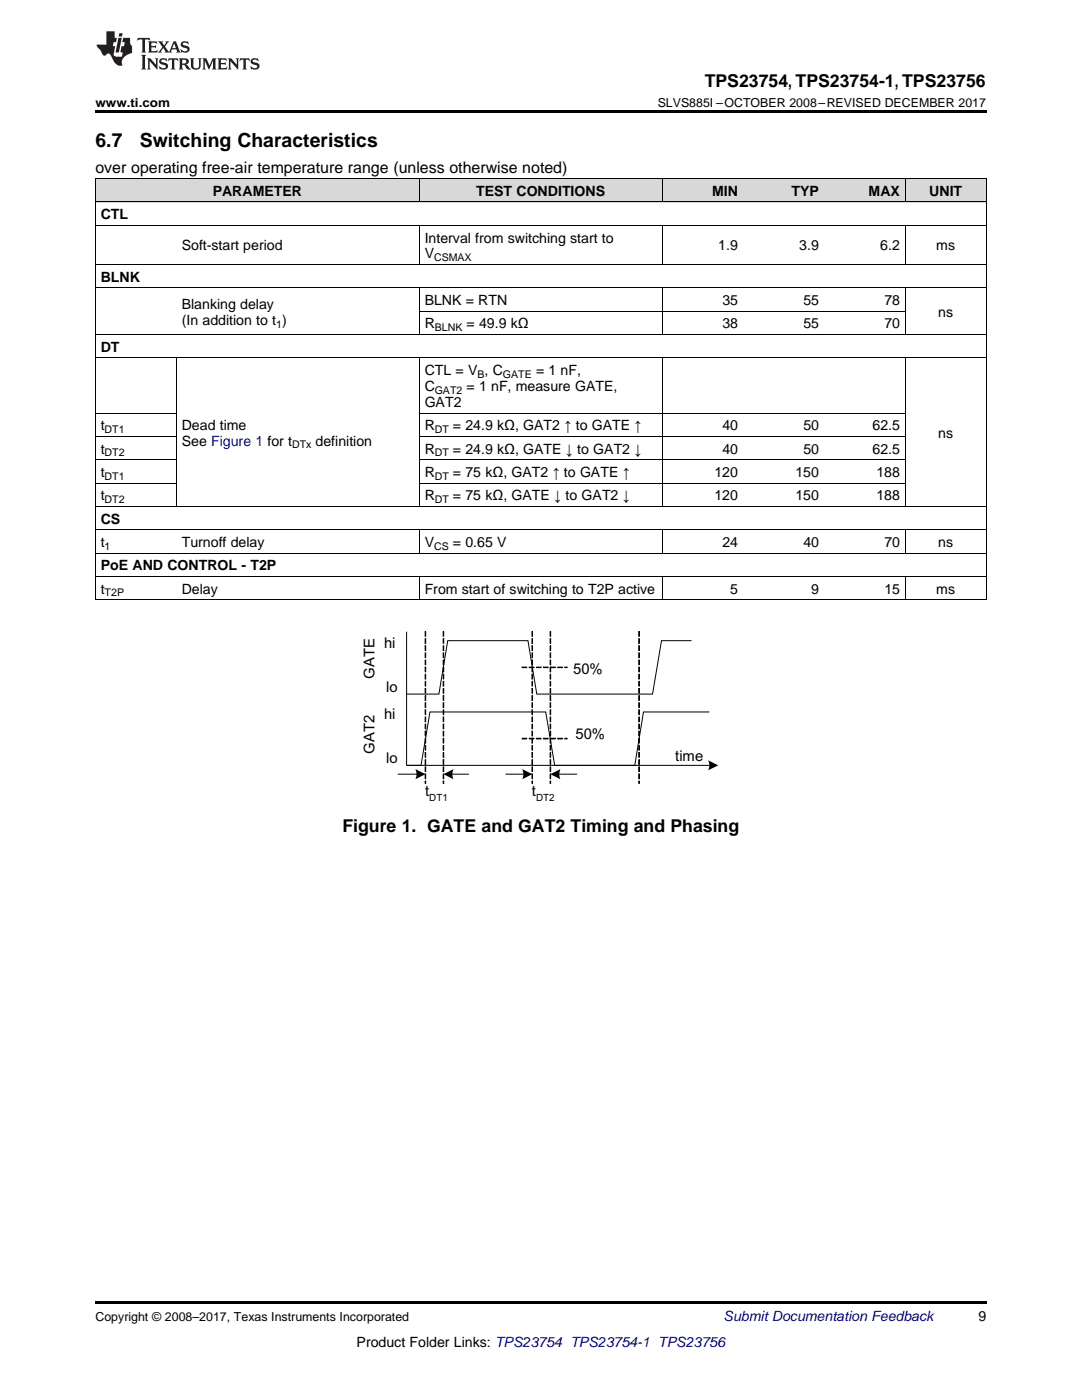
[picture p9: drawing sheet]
<svg xmlns="http://www.w3.org/2000/svg" width="216mm" height="279mm" viewBox="0 0 216 279" stroke-linecap="round" stroke-linejoin="round" font-family="sans-serif">
<defs><g id="words">
<g font-size="3.9">
<text x="19" y="29.3">6.7</text>
<text x="27.9" y="29.3">Switching Characteristics</text>
</g>
<g font-size="3.5">
<text x="140.6" y="17.3">TPS23754, TPS23754-1, TPS23756</text>
<text x="68.3" y="166.1">Figure 1. GATE and GAT2 Timing and Phasing</text>
</g>
<text font-size="3.2" x="19" y="34.4">over operating free-air temperature range (unless otherwise noted)</text>
<g font-size="3" fill="#010202">
<text x="76.6" y="129.2">hi</text>
<text x="74.7" y="135.5" transform="rotate(-90 74.7 135.5)">GATE</text>
<text x="114.4" y="134.6">50%</text>
<text x="76.6" y="143.4">hi</text>
<text x="77.1" y="138.1">lo</text>
<text x="114.8" y="147.4">50%</text>
<text x="74.7" y="150.5" transform="rotate(-90 74.7 150.5)">GAT2</text>
<text x="77.1" y="152.3">lo</text>
<text x="134.7" y="151.8">time</text>
<text x="84.8" y="159">t</text>
<text x="106.1" y="159">t</text>
</g>
<g font-size="2.8">
<text x="42.4" y="39.1">PARAMETER</text>
<text x="95" y="39.1">TEST CONDITIONS</text>
<text x="142.1" y="39.1">MIN</text>
<text x="157.9" y="39.1">TYP</text>
<text x="173.3" y="39.1">MAX</text>
<text x="185.4" y="39.1">UNIT</text>
<text x="20.1" y="43.7">CTL</text>
<text x="36.3" y="50">Soft-start period</text>
<text x="84.7" y="48.4">Interval from switching start to</text>
<text x="84.7" y="51.6">V</text>
<text x="143.3" y="50">1.9</text>
<text x="159.5" y="50">3.9</text>
<text x="175.6" y="50">6.2</text>
<text x="186.8" y="50">ms</text>
<text x="20.1" y="56.2">BLNK</text>
<text x="36.3" y="61.6">Blanking delay</text>
<text x="36.3" y="64.8">(In addition to t )</text>
<text x="84.7" y="60.9">BLNK = RTN</text>
<text x="84.7" y="65.5">R</text>
<text x="93.1" y="65.5">= 49.9 kΩ</text>
<text x="144.1" y="60.9">35</text>
<text x="144.1" y="65.5">38</text>
<text x="160.3" y="60.9">55</text>
<text x="160.3" y="65.5">55</text>
<text x="176.5" y="60.9">78</text>
<text x="176.5" y="65.5">70</text>
<text x="187.2" y="63.2">ns</text>
<text x="20.1" y="70.2">DT</text>
<text x="84.7" y="74.9">CTL = V , C</text>
<text x="107" y="74.9">= 1 nF,</text>
<text x="84.7" y="78">C</text>
<text x="84.7" y="81.2">GAT2</text>
<text x="93.1" y="78">= 1 nF, measure GATE,</text>
<text x="20.1" y="85.9">t</text>
<text x="36.3" y="85.8">Dead time</text>
<text x="36.3" y="88.9">See Figure 1 for t</text>
<text x="63" y="88.9">definition</text>
<text x="84.7" y="85.9">R</text>
<text x="90.4" y="85.9">= 24.9 kΩ, GAT2 ↑ to GATE ↑</text>
<text x="144.1" y="85.9">40</text>
<text x="160.3" y="85.9">50</text>
<text x="174.1" y="85.9">62.5</text>
<text x="187.2" y="87.3">ns</text>
<text x="20.1" y="90.5">t</text>
<text x="20.1" y="95.2">t</text>
<text x="84.7" y="90.5">R</text>
<text x="84.7" y="95.2">R</text>
<text x="90.4" y="90.5">= 24.9 kΩ, GATE ↓ to GAT2 ↓</text>
<text x="90.4" y="95.2">= 75 kΩ, GAT2 ↑ to GATE ↑</text>
<text x="142.6" y="95.2">120</text>
<text x="144.1" y="90.5">40</text>
<text x="158.7" y="95.2">150</text>
<text x="160.3" y="90.5">50</text>
<text x="174.1" y="90.5">62.5</text>
<text x="174.9" y="95.2">188</text>
<text x="20.1" y="99.8">t</text>
<text x="84.7" y="99.8">R</text>
<text x="90.4" y="99.8">= 75 kΩ, GATE ↓ to GAT2 ↓</text>
<text x="142.6" y="99.8">120</text>
<text x="158.7" y="99.8">150</text>
<text x="174.9" y="99.8">188</text>
<text x="20.1" y="104.5">CS</text>
<text x="20.1" y="109.1">t</text>
<text x="20.1" y="113.8">PoE AND CONTROL - T2P</text>
<text x="36.3" y="109.1">Turnoff delay</text>
<text x="84.7" y="109.1">V</text>
<text x="90.4" y="109.1">= 0.65 V</text>
<text x="144.1" y="109.1">24</text>
<text x="160.3" y="109.1">40</text>
<text x="176.5" y="109.1">70</text>
<text x="187.2" y="109.1">ns</text>
<text x="20.1" y="118.5">t</text>
<text x="36.3" y="118.5">Delay</text>
<text x="84.7" y="118.5">From start of switching to T2P active</text>
<text x="145.7" y="118.5">5</text>
<text x="161.9" y="118.5">9</text>
<text x="176.5" y="118.5">15</text>
<text x="186.8" y="118.5">ms</text>
<text x="195.3" y="263.6">9</text>
<text x="71.2" y="268.9">Product Folder Links: TPS23754 TPS23754-1 TPS23756</text>
</g>
<text font-size="2.8" fill="#0000c8" x="144.4" y="263.6">Submit Documentation Feedback</text>
<g font-size="2.5">
<text x="19" y="21.4">www.ti.com</text>
<text x="131.2" y="21.4">SLVS885I –OCTOBER 2008–REVISED DECEMBER 2017</text>
<text x="19" y="263.6">Copyright © 2008–2017, Texas Instruments Incorporated</text>
</g>
<g font-size="2.1">
<text x="86.6" y="52.1">CSMAX</text>
<text x="55.1" y="65.4">1</text>
<text x="86.7" y="66.1">BLNK</text>
<text x="95.3" y="75.4">B</text>
<text x="100.4" y="75.4">GATE</text>
<text x="86.7" y="78.6">GAT2</text>
<text x="20.9" y="86.4">DT1</text>
<text x="58.3" y="89.5">DTx</text>
<text x="86.7" y="86.4">DT</text>
<text x="20.9" y="91.1">DT2</text>
<text x="20.9" y="95.7">DT1</text>
<text x="86.7" y="91.1">DT</text>
<text x="86.7" y="95.7">DT</text>
<text x="20.9" y="100.4">DT2</text>
<text x="86.7" y="100.4">DT</text>
<text x="20.9" y="109.7">1</text>
<text x="86.6" y="109.7">CS</text>
<text x="20.9" y="119">T2P</text>
</g>
<g font-size="2" fill="#010202">
<text x="85.7" y="159.9">DT1</text>
<text x="107" y="159.9">DT2</text>
</g>
</g></defs>
<g fill="#d8d8d8">
<path d="M19 35.7h16.2v4.7h-16.2z"/>
<path d="M35.2 35.7h48.5v4.7h-48.5z"/>
<path d="M83.7 35.7h48.5v4.7h-48.5z"/>
<path d="M132.2 35.7h16.1v4.7h-16.1z"/>
<path d="M148.3 35.7h16.2v4.7h-16.2z"/>
<path d="M164.5 35.7h16.2v4.7h-16.2z"/>
<path d="M180.7 35.7h16.1v4.7h-16.1z"/>
</g>
<path d="M19 259.7h177.8v.5h-177.8z" fill="#000"/>
<path d="M81.1 126.1v26.6h60.7" fill="none" stroke="#010202" stroke-width=".2"/>
<path d="M141.3 151.7l2 1-2 1 .2-.7z" fill-rule="evenodd" fill="#010202"/>
<path d="M138 127.9h-6l-1.8 10.6h-23.1l-1.8-10.6h-16l-1.7 10.6h-6.5M141.5 142.1h-13.1l-1.7 10.6h-16l-1.8-10.6h-23.1l-1.8 10.6h-2.9" fill="none" stroke="#010202" stroke-width=".2"/>
<path d="M84.9 126v1zM84.8 127.5h.1v.9zM84.8 128.9h.1v.9h-.1zM84.9 130.3v.9zM84.8 131.8l.1-.1v1l-.1-.1zM84.8 133.2h.1v.9zM84.9 134.5v1zM84.9 136v.9h-.1zM84.8 137.4h.1v1zM84.9 138.8v1zM84.8 140.3l.1-.1v1h-.1zM84.9 141.7v.9zM84.8 143.1h.1v.9zM84.9 144.5v.9h-.1zM84.8 146h.1v.9zM84.8 147.4h.1v.9zM84.8 148.8h.1v.9h-.1zM84.8 150.2h.1v.9zM84.8 151.7l.1-.1v1zM84.9 153v1l-.1-.1zM84.8 154.5h.1v.9zM84.9 155.9v.4h-.1z" fill="#010202"/>
<g fill="none" stroke="#010202" stroke-width=".2">
<path d="M84.8 127.5h.1v.9zM84.8 128.9h.1v.9h-.1zM84.8 131.8l.1-.1v1l-.1-.1zM84.8 133.2h.1v.9zM84.8 137.4h.1v1zM84.9 126v1zM84.9 130.3v.9zM84.9 134.5v1zM84.9 136v.9h-.1zM84.9 138.8v1zM84.8 140.3l.1-.1v1h-.1zM84.8 143.1h.1v.9z"/>
<path d="M84.8 146h.1v.9zM84.8 147.4h.1v.9zM84.8 148.8h.1v.9h-.1zM84.8 150.2h.1v.9zM84.8 151.7l.1-.1v1zM84.8 154.5h.1v.9zM84.9 141.7v.9zM84.9 144.5v.9h-.1zM84.9 153v1l-.1-.1zM84.9 155.9v.4h-.1z"/>
</g>
<path d="M88.4 126h.1v1zM88.4 127.5h.1v.9zM88.4 128.9h.1v.9h-.1zM88.4 130.3h.1v.9zM88.4 131.7h.1v1h-.1zM88.4 133.2h.1v.9zM88.4 134.6h.1v.9zM88.4 136h.1v.9h-.1zM88.4 137.4h.1v1zM88.4 138.8h.1v1zM88.4 140.2h.1v1h-.1zM88.5 141.7v.9zM88.4 143.1h.1v.9zM88.4 144.5h.1v.9h-.1zM88.4 146h.1v.9zM88.4 147.4h.1v.9zM88.4 148.8h.1v.9h-.1zM88.4 150.2h.1v.9zM88.4 151.6h.1v1zM88.4 153h.1v1h-.1zM88.4 154.5h.1v.9zM88.4 155.9h.1v.4h-.1z" fill="#010202"/>
<g fill="none" stroke="#010202" stroke-width=".2">
<path d="M88.4 126h.1v1zM88.4 127.5h.1v.9zM88.4 128.9h.1v.9h-.1zM88.4 130.3h.1v.9zM88.4 131.7h.1v1h-.1zM88.4 133.2h.1v.9zM88.4 134.6h.1v.9zM88.4 136h.1v.9h-.1zM88.4 137.4h.1v1zM88.4 138.8h.1v1zM88.4 140.2h.1v1h-.1zM88.4 143.1h.1v.9z"/>
<path d="M88.4 144.5h.1v.9h-.1zM88.4 146h.1v.9zM88.4 147.4h.1v.9zM88.4 148.8h.1v.9h-.1zM88.4 150.2h.1v.9zM88.4 151.6h.1v1zM88.4 153h.1v1h-.1zM88.4 154.5h.1v.9zM88.4 155.9h.1v.4h-.1zM88.5 141.7v.9z"/>
</g>
<path d="M106.2 126v1zM106.1 127.5h.2l-.1 .9zM106.1 128.9h.2v.9h-.2zM106.2 130.3v.9zM106.1 131.8l.2-.1v1l-.2-.1zM106.1 133.2h.2l-.1 .9zM106.2 134.5v1zM106.2 136l.1 .9h-.2zM106.1 137.4h.2l-.1 1zM106.2 138.8v1zM106.1 140.3l.2-.1v1h-.2zM106.2 141.7v.9zM106.1 143.1h.2l-.1 .9zM106.1 144.5h.2v.9h-.2zM106.1 146h.2l-.1 .9zM106.1 147.4h.2l-.1 .9zM106.1 148.8h.2v.9h-.2zM106.1 150.2h.2l-.1 .9zM106.1 151.7l.2-.1-.1 1zM106.1 153.1l.2-.1v1l-.2-.1zM106.1 154.5h.2l-.1 .9zM106.2 155.9l.1 .4h-.2z" fill="#010202"/>
<g fill="none" stroke="#010202" stroke-width=".2">
<path d="M106.1 127.5h.2l-.1 .9zM106.1 128.9h.2v.9h-.2zM106.1 131.8l.2-.1v1l-.2-.1zM106.1 133.2h.2l-.1 .9zM106.1 137.4h.2l-.1 1zM106.2 126v1zM106.2 130.3v.9zM106.2 134.5v1zM106.2 136l.1 .9h-.2zM106.2 138.8v1zM106.1 140.3l.2-.1v1h-.2zM106.1 143.1h.2l-.1 .9z"/>
<path d="M106.1 144.5h.2v.9h-.2zM106.1 146h.2l-.1 .9zM106.1 147.4h.2l-.1 .9zM106.1 148.8h.2v.9h-.2zM106.1 150.2h.2l-.1 .9zM106.1 151.7l.2-.1-.1 1zM106.1 153.1l.2-.1v1l-.2-.1zM106.1 154.5h.2l-.1 .9zM106.2 141.7v.9zM106.2 155.9l.1 .4h-.2z"/>
</g>
<path d="M109.8 126l.1 .1v.9zM109.8 127.5h.1v.9zM109.8 128.9h.1v.9zM109.8 130.3h.1v.9zM109.8 131.7l.1 .1v.9zM109.8 133.2h.1l-.1 .9zM109.8 134.6h.1v.9zM109.8 136h.1v.9zM109.8 137.4h.1l-.1 1zM109.8 138.8l.1 .1v.9zM109.8 140.2l.1 .1v.9zM109.8 141.7v.9zM109.8 143.1h.1v.9zM109.8 144.5h.1v.9zM109.8 146h.1l-.1 .9zM109.8 147.4h.1v.9zM109.8 148.8h.1v.9zM109.8 150.2h.1l-.1 .9zM109.8 151.6l.1 .1v.9zM109.8 153l.1 .1v.9zM109.8 154.5h.1l-.1 .9zM109.8 155.9h.1v.4z" fill="#010202"/>
<g fill="none" stroke="#010202" stroke-width=".2">
<path d="M109.8 126l.1 .1v.9zM109.8 127.5h.1v.9zM109.8 128.9h.1v.9zM109.8 130.3h.1v.9zM109.8 131.7l.1 .1v.9zM109.8 133.2h.1l-.1 .9zM109.8 134.6h.1v.9zM109.8 136h.1v.9zM109.8 137.4h.1l-.1 1zM109.8 138.8l.1 .1v.9zM109.8 140.2l.1 .1v.9zM109.8 143.1h.1v.9z"/>
<path d="M109.8 144.5h.1v.9zM109.8 146h.1l-.1 .9zM109.8 147.4h.1v.9zM109.8 148.8h.1v.9zM109.8 150.2h.1l-.1 .9zM109.8 151.6l.1 .1v.9zM109.8 153l.1 .1v.9zM109.8 154.5h.1l-.1 .9zM109.8 155.9h.1v.4zM109.8 141.7v.9z"/>
</g>
<path d="M127.5 126l.1 .1-.1 .9zM127.5 127.5h.1l-.1 .9zM127.5 128.9h.1l-.1 .9zM127.5 130.3l.1 .1-.1 .8zM127.5 131.8h.1v.9l-.1-.1zM127.5 133.2h.1l-.1 .9zM127.5 134.5l.1 .1-.1 .9zM127.5 136h.1v.9h-.1zM127.5 137.4l.1 .1-.1 .9zM127.5 138.8l.1 .9-.1 .1zM127.5 140.3h.1v.9h-.1zM127.5 141.7h.1l-.1 .9zM127.5 143.1l.1 .1-.1 .8zM127.5 144.5l.1 .1v.8h-.1zM127.5 146h.1l-.1 .9zM127.5 147.4h.1l-.1 .9zM127.5 148.8h.1v.9h-.1zM127.5 150.2h.1l-.1 .9zM127.5 151.7h.1l-.1 .9zM127.5 153l.1 .1v.9l-.1-.1zM127.5 154.5h.1l-.1 .9zM127.5 155.9l.1 .4h-.1z" fill="#010202"/>
<g fill="none" stroke="#010202" stroke-width=".2">
<path d="M127.5 127.5h.1l-.1 .9zM127.5 128.9h.1l-.1 .9zM127.5 131.8h.1v.9l-.1-.1zM127.5 133.2h.1l-.1 .9zM127.5 137.4l.1 .1-.1 .9zM127.5 126l.1 .1-.1 .9zM127.5 130.3l.1 .1-.1 .8zM127.5 134.5l.1 .1-.1 .9zM127.5 136h.1v.9h-.1zM127.5 138.8l.1 .9-.1 .1zM79.4 154.5h4M127.5 140.3h.1v.9h-.1z"/>
<path d="M127.5 143.1l.1 .1-.1 .8zM127.5 146h.1l-.1 .9zM127.5 147.4h.1l-.1 .9zM127.5 148.8h.1v.9h-.1zM127.5 150.2h.1l-.1 .9zM127.5 151.7h.1l-.1 .9zM127.5 154.5h.1l-.1 .9zM127.5 141.7h.1l-.1 .9zM127.5 144.5l.1 .1v.8h-.1zM127.5 153l.1 .1v.9l-.1-.1zM127.5 155.9l.1 .4h-.1z"/>
</g>
<path d="M82.9 153.5l2 1-2 1 .2-.7z" fill-rule="evenodd" fill="#010202"/>
<path d="M90 154.5h3.6" fill="none" stroke="#010202" stroke-width=".2"/>
<path d="M88.5 154.5l2-1-.2 .8 .2 1.2z" fill-rule="evenodd" fill="#010202"/>
<path d="M100.9 154.5h3.8" fill="none" stroke="#010202" stroke-width=".2"/>
<path d="M104.2 153.5l2 1-2 1a2.26 2.26 0 0 0 0-2z" fill-rule="evenodd" fill="#010202"/>
<path d="M111.3 154.5h3.9" fill="none" stroke="#010202" stroke-width=".2"/>
<path d="M109.8 154.5l2-1a2.26 2.26 0 0 0 0 2z" fill-rule="evenodd" fill="#010202"/>
<path d="M104.2 133.2l.9-.1v.1zM105.6 133.2h.9zM107 133.2h1zM108.4 133.2l.9-.1 .1 .1zM109.9 133.2h.9zM111.3 133.2l.9-.1v.1zM112.7 133.2h.5z" fill="#010202"/>
<path d="M104.2 133.2l.9-.1v.1zM105.6 133.2h.9zM107 133.2h1zM108.4 133.2l.9-.1 .1 .1zM109.9 133.2h.9zM111.3 133.2l.9-.1v.1zM112.7 133.2h.5z" fill="none" stroke="#010202" stroke-width=".2"/>
<path d="M104.2 147.3l.9 .1-.9 .1zM105.6 147.3l.9 .1-.9 .1zM107 147.4h1l-.9 .1zM108.5 147.3l.9 .1-.9 .1zM109.9 147.4h.9zM111.3 147.4l.9-.1v.1l-.9 .1zM112.7 147.4h.5z" fill="#010202"/>
<path d="M104.2 147.3l.9 .1-.9 .1zM105.6 147.3l.9 .1-.9 .1zM107 147.4h1l-.9 .1zM108.5 147.3l.9 .1-.9 .1zM109.9 147.4h.9zM111.3 147.4l.9-.1v.1l-.9 .1zM112.7 147.4h.5zM127.3 142.1v.1" fill="none" stroke="#010202" stroke-width=".2"/>
<g fill="none" stroke="#000" stroke-width=".2">
<path d="M19 35.6h177.8M19.1 35.7v84M83.6 35.7v4.7M132.1 35.7v4.7M180.6 35.7v4.7M196.8 35.7v84M19 57.4h177.8M19 52.8h177.8M19 45h177.8M19 40.3h177.8M83.6 45v7.8M83.6 57.5v9.3"/>
<path d="M132.1 45v7.8M132.1 57.5v9.3M180.6 45v7.8M180.6 57.5v9.3M19 71.4h177.8M19 66.8h177.8M35.2 71.4v29.7M83.6 71.4v29.7M83.7 62.1h97M132.1 71.4v29.7M180.6 71.4v29.7M19 96.4h16.2"/>
<path d="M19 91.7h16.2M19 87.1h16.2M19 82.4h16.2M83.7 96.4h97M83.7 91.7h97M83.7 87.1h97M83.7 82.4h97M19 119.7h177.8M19 115h177.8M19 110.4h177.8M19 105.7h177.8M19 101.1h177.8"/>
<path d="M83.6 105.7v4.7M83.6 115v4.7M132.1 105.7v4.7M132.1 115v4.7M180.6 105.7v4.7M180.6 115v4.7"/>
</g>
<path d="M19 22h177.8v.5h-177.8zM19 119.7h.2zM83.6 119.7h.1zM132.1 119.7h.1zM180.6 119.7h.1zM196.7 119.7h.1z" fill="#000"/>
<g fill="#231f20">
<path d="M27.5 7.6l-.1 .5 .4-.2h.6v.1v2.1l-.2 .4h1l-.3-.4v-2.1l.1-.1h.5l.5 .2-.2-.5zM29.5 8.3l.2 .3v1.5l-.2 .4h1.8l.2-.6a1.04 1.04 0 0 1-1.3 .2v-.7h.6l.3 .2v-.6l-.3 .2h-.6v-.6l.8-.1 .4 .3-.2-.5zM31.5 8.3l.9 1.1-.9 1.1h.8l-.2-.2 .5-.7 .4 .7-.2 .2h1.5l-.1-.2 .1-.4h.9l.1 .4-.2 .2h1l-.3-.3-.7-1.9h-.5l-.9 2-.8-1 .9-1h-.8l.1 .3-.3 .5-.4-.6 .2-.2zM34.7 8.6l.4 1h-.7zM36.3 8.4a.63 .63 0 0 0-.2 .7 .63 .63 0 0 0 .6 .4l.6 .2 .1 .2a.75 .75 0 0 1-.7 .4 .75 .75 0 0 1-.6-.5l.1 .7 .1-.1a1.11 1.11 0 0 0 1.5-.6 1.13 1.13 0 0 0-1.2-.8l-.1-.4a1.04 1.04 0 0 1 1.2 .2l-.2-.5-.1 .1-.5-.2zM28.2 10.9l.2 .4v2.2l-.2 .4h1l-.3-.4v-2.2l.3-.4zM29.3 11.6l.3 .4v1.5l-.3 .4h.8l-.2-.4v-1.3l1.5 1.7v-1.9l.2-.4h-.7l.2 .4v.9l-1.1-1.3zM32 11.8a.62 .62 0 0 0-.2 .7 .62 .62 0 0 0 .6 .4l.6 .1 .1 .3a.76 .76 0 0 1-.7 .3 .76 .76 0 0 1-.6-.4l.1 .7 .1-.1a1.11 1.11 0 0 0 1.5-.6 1.13 1.13 0 0 0-1.2-.8l-.1-.4a1.04 1.04 0 0 1 1.2 .2l-.2-.6-.1 .1-.5-.1zM33.7 11.6l-.2 .6a.61 .61 0 0 1 .8-.3v1.6l-.2 .4h.9l-.2-.4v-1.6a.63 .63 0 0 1 .8 .3l-.2-.6zM35.6 11.6l.3 .4v1.5l-.3 .4h1l-.2-.2v-.8l.5 .2a.76 .76 0 0 0 1.2 .7l-1-1a.58 .58 0 0 0 .6-.5 .58 .58 0 0 0-.5-.6zM36.4 11.9h.1a.45 .45 0 0 1 .5 .1 .45 .45 0 0 1 .1 .5l-.7 .2zM37.9 11.6l.2 .2a2.17 2.17 0 0 0 .3 1.9 .99 .99 0 0 0 1.6-.6v-1.1l.2-.4h-.7l.2 .2a1.92 1.92 0 0 1-.2 1.8 .6 .6 0 0 1-.9-.5v-1.1l.2-.4zM40.4 11.6l.2 .4v1.5l-.2 .4h.7l-.2-.4v-1.4l.8 1.8 .8-1.8v1.4l-.2 .4h.9l-.2-.4v-1.5l.2-.4h-.8l-.6 1.5-.6-1.5zM43.4 11.6l.2 .4v1.5l-.2 .4h1.8l.2-.6a1.04 1.04 0 0 1-1.3 .1v-.6h.5l.4 .2v-.6l-.4 .2h-.5v-.7h.8l.3 .3-.1-.6zM45.5 11.6l.2 .4v1.5l-.2 .4h.7l-.2-.4v-1.3l1.5 1.7v-1.9l.2-.4h-.7l.2 .4v.9l-1.1-1.3zM47.9 11.6l-.1 .6a.61 .61 0 0 1 .8-.3v1.6l-.3 .4h1l-.3-.4 .1-1.6a.63 .63 0 0 1 .7 .3l-.1-.6zM50.2 11.8a.62 .62 0 0 0-.2 .7 .62 .62 0 0 0 .6 .4l.6 .1 .2 .3a.76 .76 0 0 1-.8 .3 .76 .76 0 0 1-.6-.4l.1 .7 .2-.1a1.11 1.11 0 0 0 1.5-.6 1.13 1.13 0 0 0-1.3-.8l-.1-.4a1.04 1.04 0 0 1 1.2 .2l-.1-.6-.2 .1-.5-.1z"/>
<path d="M21.2 6.3v2.6h-1.9l.1 .4 .7 .9a.91 .91 0 0 0 1 .8 .56 .56 0 0 1 .5-.3 .56 .56 0 0 1 .5 .3l.4 .8a1.53 1.53 0 0 0 1.9 1.2 1.54 1.54 0 0 1 1-2.1l.9-.3v-1.4a1.52 1.52 0 0 1-.3-1.6h-1.4l-.2 .8h.5l-.2 .8h-.4l-.2 1v.2l.4 .1-.2 .8a1.93 1.93 0 0 1-1.6-.3l.3-1.8h-.5l.2-.8h.4l.2-.8h-.4v-1.3zM23.6 7.6l-.6 2.9h.7l.6-2.9zM23.8 6.6l-.1 .7h.6l.2-.7z"/>
</g>
<use href="#words"/>
</svg>
